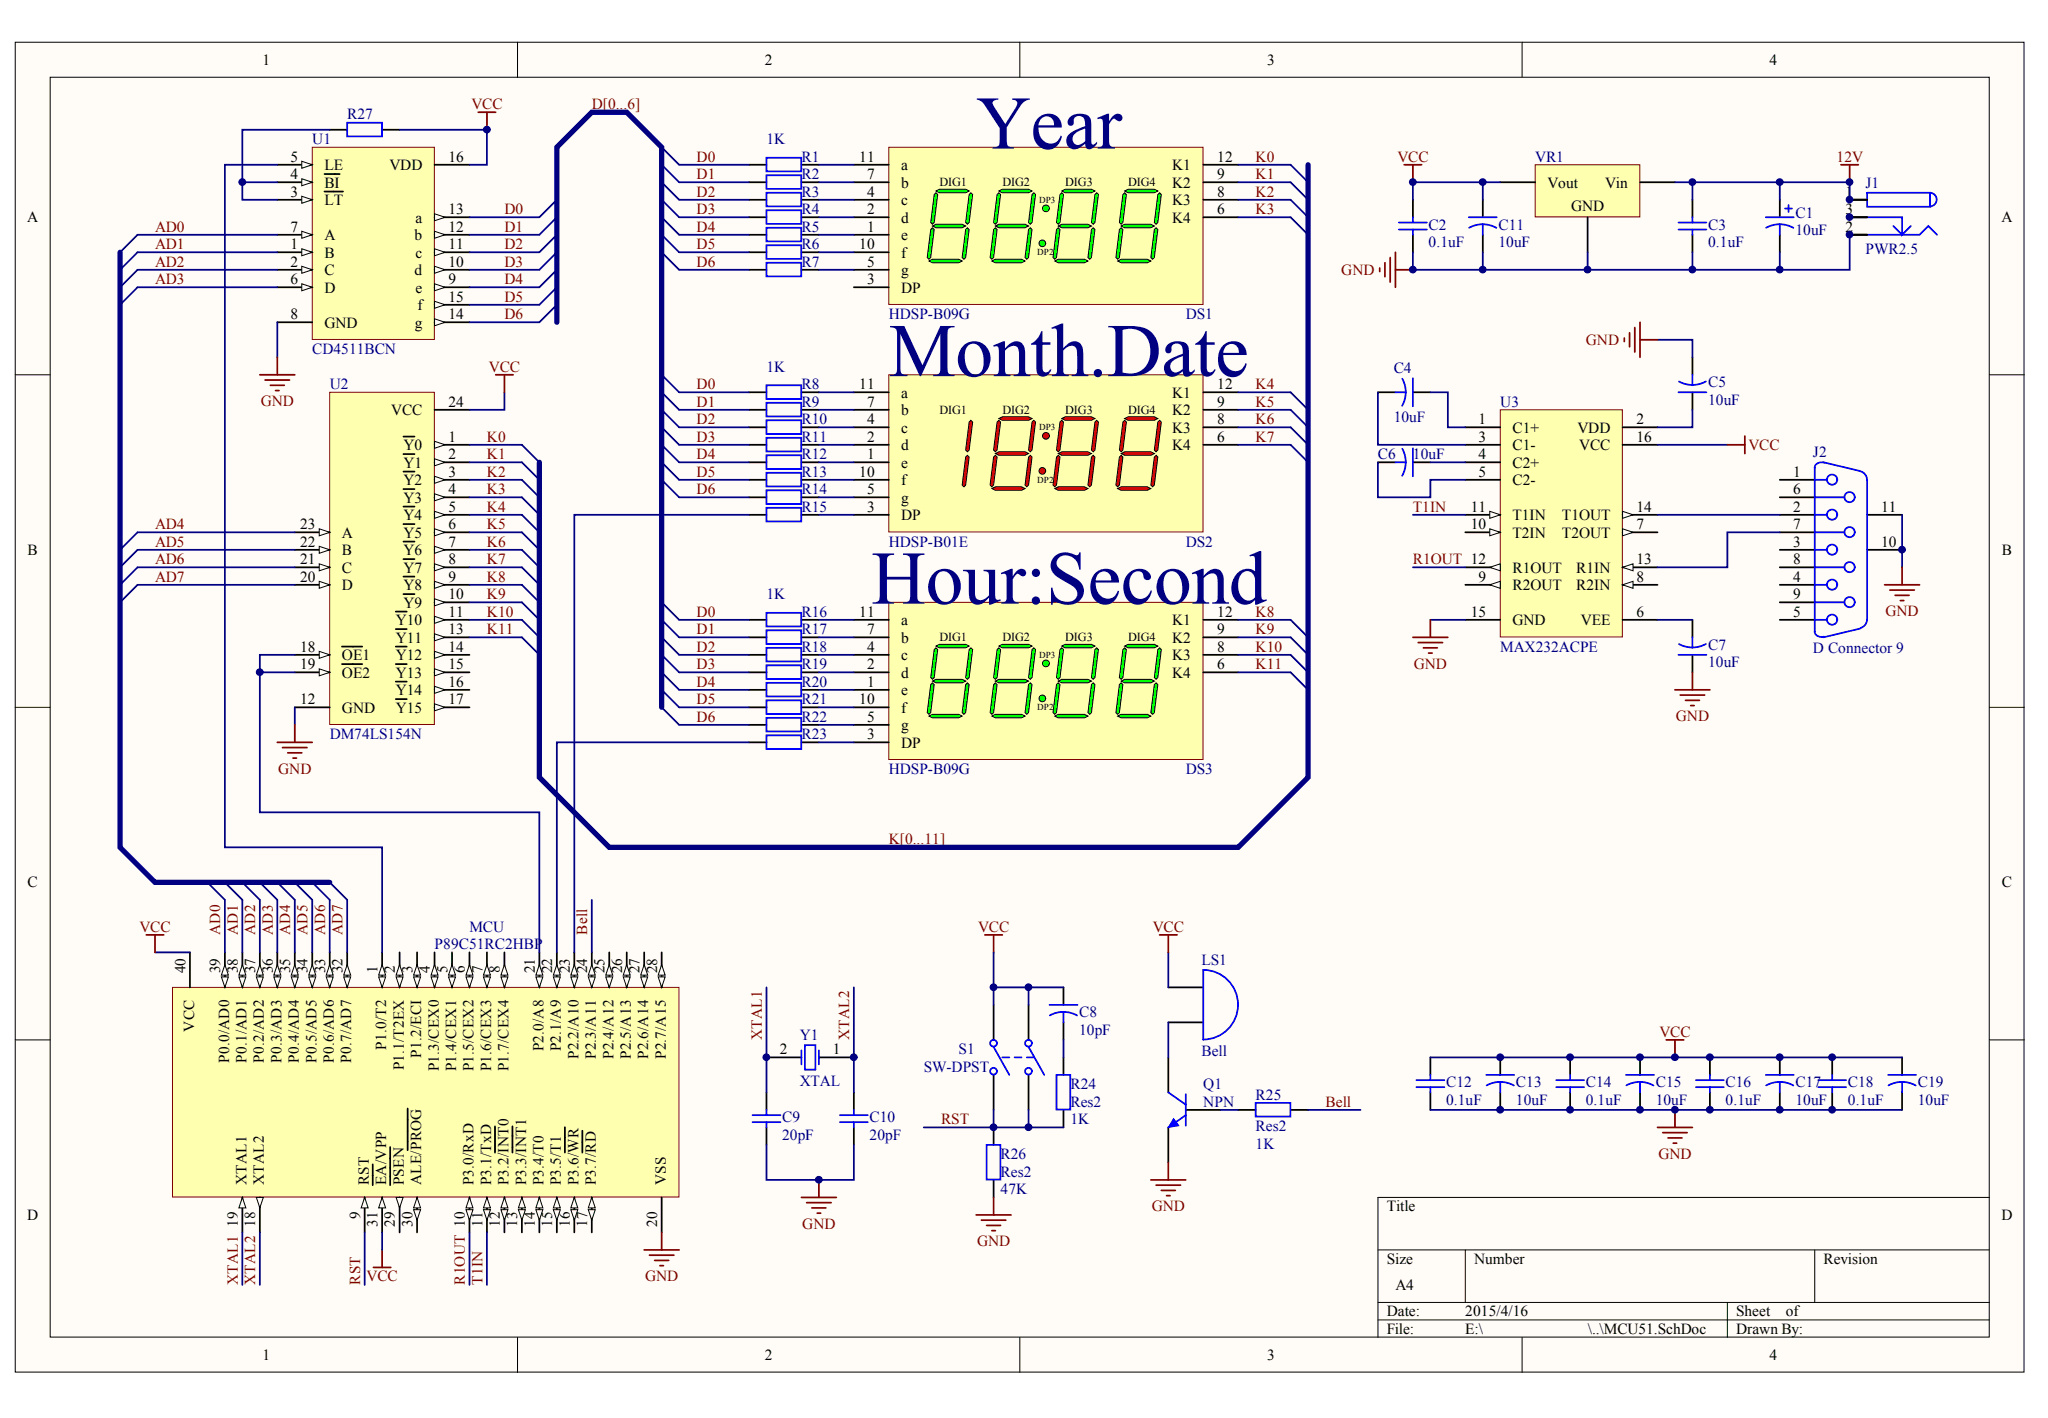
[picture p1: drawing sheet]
<svg xmlns="http://www.w3.org/2000/svg" width="289mm" height="200mm" viewBox="0 0 289 200" stroke-linecap="round" stroke-linejoin="round" font-family="sans-serif">
<defs><g id="words">
<g font-size="10.7" fill="#000080">
<text x="137.7" y="21">Year</text>
<text x="125.4" y="53.1">Month.Date</text>
<text x="122.9" y="85.2">Hour:Second</text>
</g>
<g font-size="2.2">
<text x="37.1" y="9.2">1</text>
<text x="107.9" y="9.2">2</text>
<text x="178.8" y="9.2">3</text>
<text x="249.6" y="9.2">4</text>
<text x="41" y="22.8">5</text>
<text x="63.3" y="22.8">16</text>
<text x="121.2" y="22.8">11</text>
<text x="171.7" y="22.8">12</text>
<text x="41" y="25.3">4</text>
<text x="41" y="27.7">3</text>
<text x="45.8" y="24">LE</text>
<text x="45.8" y="26.5">BI</text>
<text x="45.8" y="29">LT</text>
<text x="54.9" y="24">VDD</text>
<text x="122.3" y="27.7">4</text>
<text x="122.3" y="25.3">7</text>
<text x="127.1" y="29">c</text>
<text x="127.1" y="26.5">b</text>
<text x="127.1" y="24">a</text>
<text x="165.4" y="29">K3</text>
<text x="165.4" y="24">K1</text>
<text x="165.4" y="26.5">K2</text>
<text x="171.7" y="27.7">8</text>
<text x="171.7" y="25.3">9</text>
<text x="218.3" y="26.5">Vout</text>
<text x="221.6" y="29.7">GND</text>
<text x="226.4" y="26.5">Vin</text>
<text x="260.4" y="27.7">1</text>
<text x="3.9" y="31.3">A</text>
<text x="41" y="32.7">7</text>
<text x="41" y="35.1">1</text>
<text x="45.8" y="33.9">A</text>
<text x="58.5" y="33.9">b</text>
<text x="58.6" y="31.4">a</text>
<text x="63.3" y="30.2">13</text>
<text x="63.3" y="32.7">12</text>
<text x="63.3" y="35.1">11</text>
<text x="121.2" y="35.1">10</text>
<text x="122.3" y="32.7">1</text>
<text x="122.3" y="30.2">2</text>
<text x="127.1" y="33.9">e</text>
<text x="127.1" y="31.4">d</text>
<text x="165.4" y="31.4">K4</text>
<text x="171.7" y="30.2">6</text>
<text x="260.4" y="32.7">2</text>
<text x="260.4" y="30.2">3</text>
<text x="282.4" y="31.3">A</text>
<text x="41" y="37.6">2</text>
<text x="41" y="40.1">6</text>
<text x="45.8" y="36.4">B</text>
<text x="45.8" y="38.8">C</text>
<text x="45.8" y="41.3">D</text>
<text x="58.5" y="38.8">d</text>
<text x="58.6" y="36.4">c</text>
<text x="58.6" y="41.3">e</text>
<text x="63.3" y="37.6">10</text>
<text x="63.3" y="40.1">9</text>
<text x="122.3" y="40.1">3</text>
<text x="122.3" y="37.6">5</text>
<text x="127.1" y="36.4">f</text>
<text x="127.1" y="41.3">DP</text>
<text x="127.1" y="38.8">g</text>
<text x="41" y="45">8</text>
<text x="45.8" y="46.2">GND</text>
<text x="58.5" y="46.2">g</text>
<text x="58.9" y="43.8">f</text>
<text x="63.3" y="42.5">15</text>
<text x="63.3" y="45">14</text>
<text x="55.2" y="58.6">VCC</text>
<text x="63.3" y="57.3">24</text>
<text x="121.2" y="54.9">11</text>
<text x="122.3" y="59.8">4</text>
<text x="122.3" y="57.3">7</text>
<text x="127.1" y="58.6">b</text>
<text x="127.1" y="56.1">a</text>
<text x="165.4" y="56.1">K1</text>
<text x="165.4" y="58.6">K2</text>
<text x="171.7" y="59.8">8</text>
<text x="171.7" y="54.9">12</text>
<text x="171.7" y="57.3">9</text>
<text x="208.6" y="59.8">1</text>
<text x="230.9" y="59.8">2</text>
<text x="56.9" y="63.5">Y0</text>
<text x="56.9" y="66">Y1</text>
<text x="63.3" y="62.3">1</text>
<text x="63.3" y="64.8">2</text>
<text x="122.3" y="64.8">1</text>
<text x="122.3" y="62.3">2</text>
<text x="127.1" y="66">e</text>
<text x="127.1" y="61.1">c</text>
<text x="127.1" y="63.5">d</text>
<text x="165.4" y="63.5">K4</text>
<text x="165.4" y="61.1">K3</text>
<text x="171.7" y="62.3">6</text>
<text x="208.6" y="62.3">3</text>
<text x="208.6" y="64.8">4</text>
<text x="213.4" y="61.1">C1+</text>
<text x="213.4" y="63.5">C1-</text>
<text x="213.4" y="66">C2+</text>
<text x="222.5" y="61.1">VDD</text>
<text x="222.8" y="63.5">VCC</text>
<text x="230.9" y="62.3">16</text>
<text x="56.9" y="68.5">Y2</text>
<text x="56.9" y="70.9">Y3</text>
<text x="63.3" y="67.2">3</text>
<text x="63.3" y="69.7">4</text>
<text x="121.2" y="67.2">10</text>
<text x="122.3" y="69.7">5</text>
<text x="127.1" y="68.5">f</text>
<text x="127.1" y="70.9">g</text>
<text x="208.6" y="67.2">5</text>
<text x="213.4" y="68.5">C2-</text>
<text x="253" y="67.2">1</text>
<text x="253" y="69.7">6</text>
<text x="42.4" y="77.1">22</text>
<text x="42.4" y="74.6">23</text>
<text x="48.2" y="75.9">A</text>
<text x="56.9" y="73.4">Y4</text>
<text x="56.9" y="75.9">Y5</text>
<text x="63.3" y="72.2">5</text>
<text x="63.3" y="74.6">6</text>
<text x="63.3" y="77.1">7</text>
<text x="122.3" y="72.2">3</text>
<text x="127.1" y="73.4">DP</text>
<text x="207.5" y="74.6">10</text>
<text x="207.5" y="72.2">11</text>
<text x="213.4" y="75.9">T2IN</text>
<text x="213.4" y="73.4">T1IN</text>
<text x="220.4" y="75.9">T2OUT</text>
<text x="220.4" y="73.4">T1OUT</text>
<text x="230.9" y="74.6">7</text>
<text x="230.9" y="72.2">14</text>
<text x="253" y="72.2">2</text>
<text x="253" y="77.1">3</text>
<text x="253" y="74.6">7</text>
<text x="265.4" y="72.2">11</text>
<text x="265.4" y="77.1">10</text>
<text x="3.9" y="78.3">B</text>
<text x="42.4" y="82">20</text>
<text x="42.4" y="79.6">21</text>
<text x="48.2" y="83.3">D</text>
<text x="48.2" y="80.8">C</text>
<text x="48.2" y="78.3">B</text>
<text x="56.9" y="78.3">Y6</text>
<text x="56.9" y="80.8">Y7</text>
<text x="56.9" y="83.3">Y8</text>
<text x="63.3" y="79.6">8</text>
<text x="63.3" y="82">9</text>
<text x="208.6" y="82">9</text>
<text x="213.4" y="83.3">R2OUT</text>
<text x="213.4" y="80.8">R1OUT</text>
<text x="222.4" y="83.3">R2IN</text>
<text x="222.4" y="80.8">R1IN</text>
<text x="230.9" y="82">8</text>
<text x="230.9" y="79.6">13</text>
<text x="253" y="82">4</text>
<text x="253" y="79.6">8</text>
<text x="282.4" y="78.3">B</text>
<text x="55.8" y="88.2">Y10</text>
<text x="56.9" y="85.7">Y9</text>
<text x="63.3" y="84.5">10</text>
<text x="63.3" y="87">11</text>
<text x="63.3" y="89.4">13</text>
<text x="121.2" y="87">11</text>
<text x="122.3" y="89.4">7</text>
<text x="127.1" y="88.2">a</text>
<text x="165.4" y="88.2">K1</text>
<text x="171.7" y="87">12</text>
<text x="171.7" y="89.4">9</text>
<text x="207.5" y="87">15</text>
<text x="213.4" y="88.2">GND</text>
<text x="223" y="88.2">VEE</text>
<text x="230.9" y="87">6</text>
<text x="253" y="87">5</text>
<text x="253" y="84.5">9</text>
<text x="42.4" y="91.9">18</text>
<text x="42.4" y="94.4">19</text>
<text x="48.2" y="93.1">OE1</text>
<text x="48.2" y="95.6">OE2</text>
<text x="55.8" y="90.7">Y11</text>
<text x="55.8" y="93.1">Y12</text>
<text x="55.8" y="95.6">Y13</text>
<text x="63.3" y="91.9">14</text>
<text x="63.3" y="94.4">15</text>
<text x="122.3" y="91.9">4</text>
<text x="122.3" y="94.4">2</text>
<text x="127.1" y="93.1">c</text>
<text x="127.1" y="90.7">b</text>
<text x="127.1" y="95.6">d</text>
<text x="165.4" y="95.6">K4</text>
<text x="165.4" y="93.1">K3</text>
<text x="165.4" y="90.7">K2</text>
<text x="171.7" y="94.4">6</text>
<text x="171.7" y="91.9">8</text>
<text x="42.4" y="99.3">12</text>
<text x="48.2" y="100.6">GND</text>
<text x="55.8" y="98.1">Y14</text>
<text x="55.8" y="100.6">Y15</text>
<text x="63.3" y="96.9">16</text>
<text x="63.3" y="99.3">17</text>
<text x="121.2" y="99.3">10</text>
<text x="122.3" y="96.9">1</text>
<text x="122.3" y="101.8">5</text>
<text x="127.1" y="100.6">f</text>
<text x="127.1" y="98.1">e</text>
<text x="122.3" y="104.3">3</text>
<text x="127.1" y="105.5">DP</text>
<text x="127.1" y="103">g</text>
<text x="3.9" y="125.2">C</text>
<text x="282.4" y="125.2">C</text>
<text x="110" y="148.7">2</text>
<text x="117.5" y="148.7">1</text>
<text x="3.9" y="172.1">D</text>
<text x="195.6" y="170.8">Title</text>
<text x="282.4" y="172.1">D</text>
<text x="195.6" y="178.3">Size</text>
<text x="208" y="178.3">Number</text>
<text x="257.2" y="178.3">Revision</text>
<text x="195.6" y="185.7">Date:</text>
<text x="196.9" y="182">A4</text>
<text x="206.7" y="185.7">2015/4/16</text>
<text x="244.9" y="185.7">Sheet</text>
<text x="251.9" y="185.7">of</text>
<text x="37.1" y="191.9">1</text>
<text x="107.9" y="191.9">2</text>
<text x="178.8" y="191.9">3</text>
<text x="195.6" y="188.1">File:</text>
<text x="206.7" y="188.1">E:\</text>
<text x="224" y="188.1">\..\MCU51.SchDoc</text>
<text x="244.9" y="188.1">Drawn By:</text>
<text x="249.6" y="191.9">4</text>
</g>
<g font-size="2.2" fill="#000080">
<text x="49" y="16.9">R27</text>
<text x="44.1" y="20.3">U1</text>
<text x="108.1" y="20.3">1K</text>
<text x="113.1" y="22.8">R1</text>
<text x="216.6" y="22.8">VR1</text>
<text x="113.1" y="25.3">R2</text>
<text x="113.1" y="27.7">R3</text>
<text x="263.2" y="26.5">J1</text>
<text x="113.1" y="30.2">R4</text>
<text x="113.1" y="32.7">R5</text>
<text x="113.1" y="35.1">R6</text>
<text x="201.5" y="34.9">0.1uF</text>
<text x="201.5" y="32.4">C2</text>
<text x="211.4" y="34.9">10uF</text>
<text x="211.4" y="32.4">C11</text>
<text x="241" y="34.9">0.1uF</text>
<text x="241" y="32.4">C3</text>
<text x="253.3" y="33.2">10uF</text>
<text x="253.3" y="30.7">C1</text>
<text x="263.2" y="35.9">PWR2.5</text>
<text x="113.1" y="37.6">R7</text>
<text x="125.4" y="45">HDSP-B09G</text>
<text x="167.3" y="45">DS1</text>
<text x="44.1" y="49.9">CD4511BCN</text>
<text x="108.1" y="52.4">1K</text>
<text x="196.6" y="52.7">C4</text>
<text x="46.5" y="54.9">U2</text>
<text x="113.1" y="54.9">R8</text>
<text x="113.1" y="57.3">R9</text>
<text x="113.1" y="59.8">R10</text>
<text x="196.6" y="59.6">10uF</text>
<text x="211.7" y="57.3">U3</text>
<text x="241" y="57.1">10uF</text>
<text x="241" y="54.6">C5</text>
<text x="113.1" y="62.3">R11</text>
<text x="113.1" y="64.8">R12</text>
<text x="194.4" y="64.8">C6</text>
<text x="199.3" y="64.8">10uF</text>
<text x="255.8" y="64.5">J2</text>
<text x="113.1" y="67.2">R13</text>
<text x="113.1" y="69.7">R14</text>
<text x="113.1" y="72.2">R15</text>
<text x="125.4" y="77.1">HDSP-B01E</text>
<text x="167.3" y="77.1">DS2</text>
<text x="108.1" y="84.5">1K</text>
<text x="113.1" y="87">R16</text>
<text x="113.1" y="89.4">R17</text>
<text x="113.1" y="91.9">R18</text>
<text x="113.1" y="94.4">R19</text>
<text x="211.7" y="91.9">MAX232ACPE</text>
<text x="241" y="94.1">10uF</text>
<text x="241" y="91.7">C7</text>
<text x="255.8" y="92.2">D Connector 9</text>
<text x="113.1" y="96.9">R20</text>
<text x="113.1" y="99.3">R21</text>
<text x="113.1" y="101.8">R22</text>
<text x="46.5" y="104.3">DM74LS154N</text>
<text x="113.1" y="104.3">R23</text>
<text x="125.4" y="109.2">HDSP-B09G</text>
<text x="167.3" y="109.2">DS3</text>
<text x="66.2" y="131.4">MCU</text>
<text x="61.3" y="133.9">P89C51RC2HBP</text>
<text x="169.5" y="136.1">LS1</text>
<text x="152.3" y="143.5">C8</text>
<text x="112.8" y="146.7">Y1</text>
<text x="135.2" y="148.7">S1</text>
<text x="152.3" y="146">10pF</text>
<text x="169.5" y="148.9">Bell</text>
<text x="112.8" y="153.1">XTAL</text>
<text x="130.3" y="151.2">SW-DPST</text>
<text x="151" y="153.6">R24</text>
<text x="169.8" y="153.6">Q1</text>
<text x="177.1" y="155.1">R25</text>
<text x="204" y="155.9">0.1uF</text>
<text x="204" y="153.4">C12</text>
<text x="213.9" y="155.9">10uF</text>
<text x="213.9" y="153.4">C13</text>
<text x="223.7" y="155.9">0.1uF</text>
<text x="223.7" y="153.4">C14</text>
<text x="233.6" y="155.9">10uF</text>
<text x="233.6" y="153.4">C15</text>
<text x="243.4" y="155.9">0.1uF</text>
<text x="243.4" y="153.4">C16</text>
<text x="253.3" y="155.9">10uF</text>
<text x="253.3" y="153.4">C17</text>
<text x="260.7" y="155.9">0.1uF</text>
<text x="260.7" y="153.4">C18</text>
<text x="270.6" y="155.9">10uF</text>
<text x="270.6" y="153.4">C19</text>
<text x="110.4" y="160.8">20pF</text>
<text x="110.4" y="158.3">C9</text>
<text x="122.7" y="160.8">20pF</text>
<text x="122.7" y="158.3">C10</text>
<text x="151" y="158.6">1K</text>
<text x="151" y="156.1">Res2</text>
<text x="169.8" y="156.1">NPN</text>
<text x="177.1" y="159.6">Res2</text>
<text x="141.2" y="163.5">R26</text>
<text x="141.2" y="166">Res2</text>
<text x="177.1" y="162">1K</text>
<text x="141.2" y="168.5">47K</text>
</g>
<g font-size="2.2" fill="#800000">
<text x="66.5" y="15.4">VCC</text>
<text x="83.5" y="15.4">D[0...6]</text>
<text x="98.3" y="22.8">D0</text>
<text x="177.1" y="22.8">K0</text>
<text x="197.1" y="22.8">VCC</text>
<text x="259.1" y="22.8">12V</text>
<text x="98.3" y="25.3">D1</text>
<text x="98.3" y="27.7">D2</text>
<text x="177.1" y="25.3">K1</text>
<text x="177.1" y="27.7">K2</text>
<text x="21.9" y="32.7">AD0</text>
<text x="21.9" y="35.1">AD1</text>
<text x="71.2" y="30.2">D0</text>
<text x="71.2" y="32.7">D1</text>
<text x="71.2" y="35.1">D2</text>
<text x="98.3" y="30.2">D3</text>
<text x="98.3" y="32.7">D4</text>
<text x="98.3" y="35.1">D5</text>
<text x="177.1" y="30.2">K3</text>
<text x="21.9" y="37.6">AD2</text>
<text x="21.9" y="40.1">AD3</text>
<text x="71.2" y="37.6">D3</text>
<text x="71.2" y="40.1">D4</text>
<text x="98.3" y="37.6">D6</text>
<text x="189.2" y="38.8">GND</text>
<text x="71.2" y="42.5">D5</text>
<text x="71.2" y="45">D6</text>
<text x="69" y="52.4">VCC</text>
<text x="223.7" y="48.7">GND</text>
<text x="36.8" y="57.3">GND</text>
<text x="98.3" y="54.9">D0</text>
<text x="98.3" y="57.3">D1</text>
<text x="98.3" y="59.8">D2</text>
<text x="177.1" y="54.9">K4</text>
<text x="177.1" y="57.3">K5</text>
<text x="177.1" y="59.8">K6</text>
<text x="68.7" y="62.3">K0</text>
<text x="68.7" y="64.8">K1</text>
<text x="98.3" y="62.3">D3</text>
<text x="98.3" y="64.8">D4</text>
<text x="177.1" y="62.3">K7</text>
<text x="246.6" y="63.5">VCC</text>
<text x="68.7" y="67.2">K2</text>
<text x="68.7" y="69.7">K3</text>
<text x="98.3" y="67.2">D5</text>
<text x="98.3" y="69.7">D6</text>
<text x="21.9" y="74.6">AD4</text>
<text x="21.9" y="77.1">AD5</text>
<text x="68.7" y="72.2">K4</text>
<text x="68.7" y="74.6">K5</text>
<text x="68.7" y="77.1">K6</text>
<text x="199.3" y="72.2">T1IN</text>
<text x="21.9" y="79.6">AD6</text>
<text x="21.9" y="82">AD7</text>
<text x="68.7" y="79.6">K7</text>
<text x="68.7" y="82">K8</text>
<text x="199.3" y="79.6">R1OUT 12</text>
<text x="68.7" y="84.5">K9</text>
<text x="68.7" y="87">K10</text>
<text x="68.7" y="89.4">K11</text>
<text x="98.3" y="87">D0</text>
<text x="98.3" y="89.4">D1</text>
<text x="177.1" y="87">K8</text>
<text x="177.1" y="89.4">K9</text>
<text x="266" y="86.9">GND</text>
<text x="98.3" y="91.9">D2</text>
<text x="98.3" y="94.4">D3</text>
<text x="177.1" y="91.9">K10</text>
<text x="177.1" y="94.4">K11</text>
<text x="199.5" y="94.3">GND</text>
<text x="98.3" y="96.9">D4</text>
<text x="98.3" y="99.3">D5</text>
<text x="98.3" y="101.8">D6</text>
<text x="236.4" y="101.7">GND</text>
<text x="39.2" y="109.1">GND</text>
<text x="125.4" y="119.1">K[0...11]</text>
<text x="19.7" y="131.4">VCC</text>
<text x="138" y="131.4">VCC</text>
<text x="162.6" y="131.4">VCC</text>
<text x="234.1" y="146.2">VCC</text>
<text x="132.8" y="158.6">RST</text>
<text x="187" y="156.1">Bell</text>
<text x="234" y="163.4">GND</text>
<text x="113.2" y="173.3">GND</text>
<text x="162.5" y="170.8">GND</text>
<text x="137.8" y="175.8">GND</text>
<text x="51.7" y="180.7">VCC</text>
<text x="91" y="180.7">GND</text>
</g>
<g font-size="2.1" fill="#800000">
<text x="31.1" y="131.9" transform="rotate(-90 31.1 131.9)">AD0</text>
<text x="33.5" y="131.9" transform="rotate(-90 33.5 131.9)">AD1</text>
<text x="36" y="131.9" transform="rotate(-90 36 131.9)">AD2</text>
<text x="38.5" y="131.9" transform="rotate(-90 38.5 131.9)">AD3</text>
<text x="40.9" y="131.9" transform="rotate(-90 40.9 131.9)">AD4</text>
<text x="43.4" y="131.9" transform="rotate(-90 43.4 131.9)">AD5</text>
<text x="45.9" y="131.9" transform="rotate(-90 45.9 131.9)">AD6</text>
<text x="48.3" y="131.9" transform="rotate(-90 48.3 131.9)">AD7</text>
<text x="82.8" y="131.9" transform="rotate(-90 82.8 131.9)">Bell</text>
<text x="107.5" y="146.7" transform="rotate(-90 107.5 146.7)">XTAL1</text>
<text x="119.8" y="146.7" transform="rotate(-90 119.8 146.7)">XTAL2</text>
<text x="33.5" y="181.3" transform="rotate(-90 33.5 181.3)">XTAL1</text>
<text x="36" y="181.3" transform="rotate(-90 36 181.3)">XTAL2</text>
<text x="50.8" y="181.3" transform="rotate(-90 50.8 181.3)">RST</text>
<text x="65.6" y="181.3" transform="rotate(-90 65.6 181.3)">R1OUT 10</text>
<text x="68" y="181.3" transform="rotate(-90 68 181.3)">T1IN</text>
</g>
<g font-size="2.1">
<text x="26.1" y="137.3" transform="rotate(-90 26.1 137.3)">40</text>
<text x="31.1" y="137.3" transform="rotate(-90 31.1 137.3)">39</text>
<text x="33.5" y="137.3" transform="rotate(-90 33.5 137.3)">38</text>
<text x="36" y="137.3" transform="rotate(-90 36 137.3)">37</text>
<text x="38.5" y="137.3" transform="rotate(-90 38.5 137.3)">36</text>
<text x="40.9" y="137.3" transform="rotate(-90 40.9 137.3)">35</text>
<text x="43.4" y="137.3" transform="rotate(-90 43.4 137.3)">34</text>
<text x="45.9" y="137.3" transform="rotate(-90 45.9 137.3)">33</text>
<text x="48.3" y="137.3" transform="rotate(-90 48.3 137.3)">32</text>
<text x="53.3" y="137.3" transform="rotate(-90 53.3 137.3)">1</text>
<text x="55.7" y="137.3" transform="rotate(-90 55.7 137.3)">2</text>
<text x="58.2" y="137.3" transform="rotate(-90 58.2 137.3)">3</text>
<text x="60.7" y="137.3" transform="rotate(-90 60.7 137.3)">4</text>
<text x="63.1" y="137.3" transform="rotate(-90 63.1 137.3)">5</text>
<text x="65.6" y="137.3" transform="rotate(-90 65.6 137.3)">6</text>
<text x="68" y="137.3" transform="rotate(-90 68 137.3)">7</text>
<text x="70.5" y="137.3" transform="rotate(-90 70.5 137.3)">8</text>
<text x="75.4" y="137.3" transform="rotate(-90 75.4 137.3)">21</text>
<text x="77.9" y="137.3" transform="rotate(-90 77.9 137.3)">22</text>
<text x="80.4" y="137.3" transform="rotate(-90 80.4 137.3)">23</text>
<text x="82.8" y="137.3" transform="rotate(-90 82.8 137.3)">24</text>
<text x="85.3" y="137.3" transform="rotate(-90 85.3 137.3)">25</text>
<text x="87.8" y="137.3" transform="rotate(-90 87.8 137.3)">26</text>
<text x="90.2" y="137.3" transform="rotate(-90 90.2 137.3)">27</text>
<text x="92.7" y="137.3" transform="rotate(-90 92.7 137.3)">28</text>
<text x="27.4" y="145.6" transform="rotate(-90 27.4 145.6)">VCC</text>
<text x="32.3" y="149.9" transform="rotate(-90 32.3 149.9)">P0.0/AD0</text>
<text x="34.8" y="149.9" transform="rotate(-90 34.8 149.9)">P0.1/AD1</text>
<text x="37.2" y="149.9" transform="rotate(-90 37.2 149.9)">P0.2/AD2</text>
<text x="39.7" y="149.9" transform="rotate(-90 39.7 149.9)">P0.3/AD3</text>
<text x="42.2" y="149.9" transform="rotate(-90 42.2 149.9)">P0.4/AD4</text>
<text x="44.6" y="149.9" transform="rotate(-90 44.6 149.9)">P0.5/AD5</text>
<text x="47.1" y="149.9" transform="rotate(-90 47.1 149.9)">P0.6/AD6</text>
<text x="49.6" y="149.9" transform="rotate(-90 49.6 149.9)">P0.7/AD7</text>
<text x="54.5" y="148" transform="rotate(-90 54.5 148)">P1.0/T2</text>
<text x="59.4" y="149.2" transform="rotate(-90 59.4 149.2)">P1.2/ECI</text>
<text x="76.7" y="148.3" transform="rotate(-90 76.7 148.3)">P2.0/A8</text>
<text x="79.1" y="148.3" transform="rotate(-90 79.1 148.3)">P2.1/A9</text>
<text x="81.6" y="149.4" transform="rotate(-90 81.6 149.4)">P2.2/A10</text>
<text x="84.1" y="149.4" transform="rotate(-90 84.1 149.4)">P2.3/A11</text>
<text x="86.5" y="149.4" transform="rotate(-90 86.5 149.4)">P2.4/A12</text>
<text x="89" y="149.4" transform="rotate(-90 89 149.4)">P2.5/A13</text>
<text x="91.5" y="149.4" transform="rotate(-90 91.5 149.4)">P2.6/A14</text>
<text x="93.9" y="149.4" transform="rotate(-90 93.9 149.4)">P2.7/A15</text>
<text x="57" y="151" transform="rotate(-90 57 151)">P1.1/T2EX</text>
<text x="61.9" y="151.1" transform="rotate(-90 61.9 151.1)">P1.3/CEX0</text>
<text x="64.4" y="151.1" transform="rotate(-90 64.4 151.1)">P1.4/CEX1</text>
<text x="66.8" y="151.1" transform="rotate(-90 66.8 151.1)">P1.5/CEX2</text>
<text x="69.3" y="151.1" transform="rotate(-90 69.3 151.1)">P1.6/CEX3</text>
<text x="71.7" y="151.1" transform="rotate(-90 71.7 151.1)">P1.7/CEX4</text>
<text x="34.8" y="167.2" transform="rotate(-90 34.8 167.2)">XTAL1</text>
<text x="37.2" y="167.2" transform="rotate(-90 37.2 167.2)">XTAL2</text>
<text x="52" y="167.2" transform="rotate(-90 52 167.2)">RST</text>
<text x="54.5" y="167.2" transform="rotate(-90 54.5 167.2)">EA/VPP</text>
<text x="57" y="167.2" transform="rotate(-90 57 167.2)">PSEN</text>
<text x="59.4" y="167.2" transform="rotate(-90 59.4 167.2)">ALE/PROG</text>
<text x="66.8" y="167.2" transform="rotate(-90 66.8 167.2)">P3.0/RxD</text>
<text x="69.3" y="167.2" transform="rotate(-90 69.3 167.2)">P3.1/TxD</text>
<text x="71.7" y="167.2" transform="rotate(-90 71.7 167.2)">P3.2/INT0</text>
<text x="74.2" y="167.2" transform="rotate(-90 74.2 167.2)">P3.3/INT1</text>
<text x="76.7" y="167.2" transform="rotate(-90 76.7 167.2)">P3.4/T0</text>
<text x="79.1" y="167.2" transform="rotate(-90 79.1 167.2)">P3.5/T1</text>
<text x="81.6" y="167.2" transform="rotate(-90 81.6 167.2)">P3.6/WR</text>
<text x="84.1" y="167.2" transform="rotate(-90 84.1 167.2)">P3.7/RD</text>
<text x="93.9" y="167.2" transform="rotate(-90 93.9 167.2)">VSS</text>
<text x="33.5" y="173.1" transform="rotate(-90 33.5 173.1)">19</text>
<text x="36" y="173.1" transform="rotate(-90 36 173.1)">18</text>
<text x="50.8" y="172" transform="rotate(-90 50.8 172)">9</text>
<text x="53.3" y="173.1" transform="rotate(-90 53.3 173.1)">31</text>
<text x="55.7" y="173.1" transform="rotate(-90 55.7 173.1)">29</text>
<text x="58.2" y="173.1" transform="rotate(-90 58.2 173.1)">30</text>
<text x="68" y="173.1" transform="rotate(-90 68 173.1)">11</text>
<text x="70.5" y="173.1" transform="rotate(-90 70.5 173.1)">12</text>
<text x="73" y="173.1" transform="rotate(-90 73 173.1)">13</text>
<text x="75.4" y="173.1" transform="rotate(-90 75.4 173.1)">14</text>
<text x="77.9" y="173.1" transform="rotate(-90 77.9 173.1)">15</text>
<text x="80.4" y="173.1" transform="rotate(-90 80.4 173.1)">16</text>
<text x="82.8" y="173.1" transform="rotate(-90 82.8 173.1)">17</text>
<text x="92.7" y="173.1" transform="rotate(-90 92.7 173.1)">20</text>
</g>
<g font-size="1.7">
<text x="132.5" y="26.3">DIG1</text>
<text x="141.4" y="26.3">DIG2</text>
<text x="150.3" y="26.3">DIG3</text>
<text x="159.2" y="26.3">DIG4</text>
<text x="132.5" y="58.4">DIG1</text>
<text x="141.4" y="58.4">DIG2</text>
<text x="150.3" y="58.4">DIG3</text>
<text x="159.2" y="58.4">DIG4</text>
<text x="132.5" y="90.5">DIG1</text>
<text x="141.4" y="90.5">DIG2</text>
<text x="150.3" y="90.5">DIG3</text>
<text x="159.2" y="90.5">DIG4</text>
</g>
<g font-size="1.3">
<text x="146.6" y="28.6">DP3</text>
<text x="146.3" y="36">DP2</text>
<text x="146.6" y="60.7">DP3</text>
<text x="146.3" y="68.1">DP2</text>
<text x="146.6" y="92.8">DP3</text>
<text x="146.3" y="100.2">DP2</text>
</g>
</g></defs>
<g fill="#fffcf8" stroke="#000" stroke-width=".14">
<path d="M2.2 6h283.3v187.5h-283.3z"/>
<path d="M7.1 10.9h273.5v177.7h-273.5z"/>
</g>
<g fill="none" stroke="#000" stroke-width=".14">
<path d="M73 6v4.9M143.9 6v4.9M214.7 6v4.9M2.2 52.9h4.9M280.7 52.9h4.9M2.2 99.8h4.9M280.7 99.8h4.9M2.2 146.7h4.9M280.7 146.7h4.9M194.4 176.3h86.3M206.7 176.3v7.4M256 176.3v7.4"/>
<path d="M280.7 168.9h-86.3v19.8M73 188.7v4.9M143.9 188.7v4.9M194.4 183.7h86.3M194.4 186.2h86.3M214.7 188.7v4.9M243.7 183.7v5"/>
</g>
<path d="M125.4 85h44.3v22.1h-44.3z" fill="#ffffb0" stroke="#800000" stroke-width=".14"/>
<path d="M120.5 99.8h4.9M120.5 92.4h4.9M120.5 97.3h4.9M120.5 89.9h4.9M169.8 94.8h4.9M169.8 92.4h4.9M169.8 87.4h4.9M120.5 104.7h4.9" fill="none" stroke="#000" stroke-width=".25"/>
<g fill="#0f0" stroke="#000" stroke-width=".14">
<path d="M131.1 101l.4-.2h3.7l.5 .2-.5 .3h-3.7z" fill-rule="evenodd"/>
<path d="M131.5 96.1l.5-.3h3.7l.5 .3-.5 .2h-3.7z" fill-rule="evenodd"/>
<path d="M132 91.1l.5-.2h3.7l.5 .2-.5 .3h-3.7z" fill-rule="evenodd"/>
<path d="M137 91.4l.2 .2-.5 4-.2 .2-.3-.2 .5-4z" fill-rule="evenodd"/>
<path d="M132 91.4l.3 .2-.5 4-.3 .2-.2-.2 .5-4z" fill-rule="evenodd"/>
<path d="M131.5 96.3l.3 .3-.5 3.9-.2 .3-.3-.3 .5-3.9z" fill-rule="evenodd"/>
<path d="M136.5 96.3l.2 .3-.5 3.9-.2 .3-.3-.3 .5-3.9z" fill-rule="evenodd"/>
<path d="M139.9 101l.5-.2h3.7l.5 .2-.5 .3h-3.7z" fill-rule="evenodd"/>
<path d="M140.4 96.1l.5-.3h3.7l.5 .3-.5 .2h-3.7z" fill-rule="evenodd"/>
<path d="M140.9 91.1l.5-.2h3.7l.5 .2-.5 .3h-3.7z" fill-rule="evenodd"/>
<path d="M145.8 91.4l.3 .2-.5 4-.2 .2-.3-.2 .5-4z" fill-rule="evenodd"/>
<path d="M140.9 91.4l.3 .2-.5 4-.3 .2-.2-.2 .5-4z" fill-rule="evenodd"/>
<path d="M140.4 96.3l.3 .3-.5 3.9-.3 .3-.2-.3 .5-3.9z" fill-rule="evenodd"/>
<path d="M145.4 96.3l.2 .3-.5 3.9-.2 .3-.3-.3 .5-3.9z" fill-rule="evenodd"/>
</g>
<circle cx="147.1" cy="98.5" r=".47" fill="#0f0" stroke="#000" stroke-width=".14"/>
<path d="M120.5 87.4h4.9M120.5 94.8h4.9M169.8 89.9h4.9M120.5 102.2h4.9" fill="none" stroke="#000" stroke-width=".25"/>
<g fill="#0f0" stroke="#000" stroke-width=".14">
<path d="M148.8 101l.5-.2h3.7l.5 .2-.5 .3h-3.7z" fill-rule="evenodd"/>
<path d="M149.3 96.1l.5-.3h3.7l.5 .3-.5 .2h-3.7z" fill-rule="evenodd"/>
<path d="M149.8 91.1l.5-.2h3.7l.5 .2-.5 .3h-3.7z" fill-rule="evenodd"/>
<path d="M154.7 91.4l.3 .2-.5 4-.3 .2-.2-.2 .5-4z" fill-rule="evenodd"/>
<path d="M149.8 91.4l.2 .2-.5 4-.2 .2-.3-.2 .5-4z" fill-rule="evenodd"/>
<path d="M149.3 96.3l.2 .3-.5 3.9-.2 .3-.2-.3 .4-3.9z" fill-rule="evenodd"/>
<path d="M154.2 96.3l.3 .3-.5 3.9-.3 .3-.2-.3 .5-3.9z" fill-rule="evenodd"/>
<path d="M157.7 101l.5-.2h3.7l.5 .2-.5 .3h-3.7z" fill-rule="evenodd"/>
<path d="M158.2 96.1l.5-.3h3.7l.4 .3-.4 .2h-3.7z" fill-rule="evenodd"/>
<path d="M158.7 91.1l.5-.2h3.6l.5 .2-.5 .3h-3.6z" fill-rule="evenodd"/>
<path d="M163.6 91.4l.2 .2-.5 4-.2 .2-.3-.2 .5-4z" fill-rule="evenodd"/>
<path d="M158.7 91.4l.2 .2-.5 4-.2 .2-.3-.2 .5-4z" fill-rule="evenodd"/>
<path d="M158.2 96.3l.2 .3-.5 3.9-.2 .3-.3-.3 .5-3.9z" fill-rule="evenodd"/>
<path d="M163.1 96.3l.2 .3-.5 3.9-.2 .3-.2-.3 .4-3.9z" fill-rule="evenodd"/>
</g>
<circle cx="147.6" cy="93.6" r=".48" fill="#0f0" stroke="#000" stroke-width=".14"/>
<path d="M125.4 20.8h44.3v22.1h-44.3z" fill="#ffffb0" stroke="#800000" stroke-width=".14"/>
<path d="M120.5 35.6h4.9M120.5 28.2h4.9M120.5 33.1h4.9M120.5 25.7h4.9M169.8 30.6h4.9M169.8 28.2h4.9M169.8 23.2h4.9M120.5 40.5h4.9" fill="none" stroke="#000" stroke-width=".25"/>
<g fill="#0f0" stroke="#000" stroke-width=".14">
<path d="M131.1 36.8l.4-.2h3.7l.5 .2-.5 .3h-3.7z" fill-rule="evenodd"/>
<path d="M131.5 31.9l.5-.3h3.7l.5 .3-.5 .2h-3.7z" fill-rule="evenodd"/>
<path d="M132 26.9l.5-.2h3.7l.5 .2-.5 .3h-3.7z" fill-rule="evenodd"/>
<path d="M137 27.2l.2 .2-.5 4-.2 .2-.3-.2 .5-4z" fill-rule="evenodd"/>
<path d="M132 27.2l.3 .2-.5 4-.3 .2-.2-.2 .5-4z" fill-rule="evenodd"/>
<path d="M131.5 32.1l.3 .3-.5 3.9-.2 .3-.3-.3 .5-3.9z" fill-rule="evenodd"/>
<path d="M136.5 32.1l.2 .3-.5 3.9-.2 .3-.3-.3 .5-3.9z" fill-rule="evenodd"/>
<path d="M139.9 36.8l.5-.2h3.7l.5 .2-.5 .3h-3.7z" fill-rule="evenodd"/>
<path d="M140.4 31.9l.5-.3h3.7l.5 .3-.5 .2h-3.7z" fill-rule="evenodd"/>
<path d="M140.9 26.9l.5-.2h3.7l.5 .2-.5 .3h-3.7z" fill-rule="evenodd"/>
<path d="M145.8 27.2l.3 .2-.5 4-.2 .2-.3-.2 .5-4z" fill-rule="evenodd"/>
<path d="M140.9 27.2l.3 .2-.5 4-.3 .2-.2-.2 .5-4z" fill-rule="evenodd"/>
<path d="M140.4 32.1l.3 .3-.5 3.9-.3 .3-.2-.3 .5-3.9z" fill-rule="evenodd"/>
<path d="M145.4 32.1l.2 .3-.5 3.9-.2 .3-.3-.3 .5-3.9z" fill-rule="evenodd"/>
</g>
<circle cx="147.1" cy="34.3" r=".47" fill="#0f0" stroke="#000" stroke-width=".14"/>
<path d="M120.5 23.2h4.9M120.5 38.1h4.9M120.5 30.6h4.9M169.8 25.7h4.9" fill="none" stroke="#000" stroke-width=".25"/>
<g fill="#0f0" stroke="#000" stroke-width=".14">
<path d="M148.8 36.8l.5-.2h3.7l.5 .2-.5 .3h-3.7z" fill-rule="evenodd"/>
<path d="M149.3 31.9l.5-.3h3.7l.5 .3-.5 .2h-3.7z" fill-rule="evenodd"/>
<path d="M149.8 26.9l.5-.2h3.7l.5 .2-.5 .3h-3.7z" fill-rule="evenodd"/>
<path d="M154.7 27.2l.3 .2-.5 4-.3 .2-.2-.2 .5-4z" fill-rule="evenodd"/>
<path d="M149.8 27.2l.2 .2-.5 4-.2 .2-.3-.2 .5-4z" fill-rule="evenodd"/>
<path d="M149.3 32.1l.2 .3-.5 3.9-.2 .3-.2-.3 .4-3.9z" fill-rule="evenodd"/>
<path d="M154.2 32.1l.3 .3-.5 3.9-.3 .3-.2-.3 .5-3.9z" fill-rule="evenodd"/>
<path d="M157.7 36.8l.5-.2h3.7l.5 .2-.5 .3h-3.7z" fill-rule="evenodd"/>
<path d="M158.2 31.9l.5-.3h3.7l.4 .3-.4 .2h-3.7z" fill-rule="evenodd"/>
<path d="M158.7 26.9l.5-.2h3.6l.5 .2-.5 .3h-3.6z" fill-rule="evenodd"/>
<path d="M163.6 27.2l.2 .2-.5 4-.2 .2-.3-.2 .5-4z" fill-rule="evenodd"/>
<path d="M158.7 27.2l.2 .2-.5 4-.2 .2-.3-.2 .5-4z" fill-rule="evenodd"/>
<path d="M158.2 32.1l.2 .3-.5 3.9-.2 .3-.3-.3 .5-3.9z" fill-rule="evenodd"/>
<path d="M163.1 32.1l.2 .3-.5 3.9-.2 .3-.2-.3 .4-3.9z" fill-rule="evenodd"/>
</g>
<circle cx="147.6" cy="29.4" r=".48" fill="#0f0" stroke="#000" stroke-width=".14"/>
<path d="M125.4 52.9h44.3v22.1h-44.3z" fill="#ffffb0" stroke="#800000" stroke-width=".14"/>
<path d="M120.5 57.8h4.9M169.8 55.3h4.9M120.5 67.7h4.9M120.5 60.3h4.9M120.5 65.2h4.9M120.5 72.6h4.9M169.8 62.7h4.9M169.8 60.3h4.9" fill="none" stroke="#000" stroke-width=".25"/>
<g fill="#f00" stroke="#000" stroke-width=".14">
<path d="M137 59.3l.2 .2-.5 4-.2 .2-.3-.2 .5-4z" fill-rule="evenodd"/>
<path d="M136.5 64.2l.2 .3-.5 3.9-.2 .3-.3-.3 .5-3.9z" fill-rule="evenodd"/>
<path d="M139.9 68.9l.5-.2h3.7l.5 .2-.5 .3h-3.7z" fill-rule="evenodd"/>
<path d="M140.4 64l.5-.3h3.7l.5 .3-.5 .2h-3.7z" fill-rule="evenodd"/>
<path d="M140.9 59l.5-.2h3.7l.5 .2-.5 .3h-3.7z" fill-rule="evenodd"/>
<path d="M145.8 59.3l.3 .2-.5 4-.2 .2-.3-.2 .5-4z" fill-rule="evenodd"/>
<path d="M140.9 59.3l.3 .2-.5 4-.3 .2-.2-.2 .5-4z" fill-rule="evenodd"/>
<path d="M140.4 64.2l.3 .3-.5 3.9-.3 .3-.2-.3 .5-3.9z" fill-rule="evenodd"/>
<path d="M145.4 64.2l.2 .3-.5 3.9-.2 .3-.3-.3 .5-3.9z" fill-rule="evenodd"/>
</g>
<circle cx="147.1" cy="66.4" r=".47" fill="#f00" stroke="#000" stroke-width=".14"/>
<path d="M120.5 55.3h4.9M169.8 57.8h4.9M120.5 70.2h4.9M120.5 62.7h4.9" fill="none" stroke="#000" stroke-width=".25"/>
<g fill="#f00" stroke="#000" stroke-width=".14">
<path d="M148.8 68.9l.5-.2h3.7l.5 .2-.5 .3h-3.7z" fill-rule="evenodd"/>
<path d="M149.3 64l.5-.3h3.7l.5 .3-.5 .2h-3.7z" fill-rule="evenodd"/>
<path d="M149.8 59l.5-.2h3.7l.5 .2-.5 .3h-3.7z" fill-rule="evenodd"/>
<path d="M154.7 59.3l.3 .2-.5 4-.3 .2-.2-.2 .5-4z" fill-rule="evenodd"/>
<path d="M149.8 59.3l.2 .2-.5 4-.2 .2-.3-.2 .5-4z" fill-rule="evenodd"/>
<path d="M149.3 64.2l.2 .3-.5 3.9-.2 .3-.2-.3 .4-3.9z" fill-rule="evenodd"/>
<path d="M154.2 64.2l.3 .3-.5 3.9-.3 .3-.2-.3 .5-3.9z" fill-rule="evenodd"/>
<path d="M157.7 68.9l.5-.2h3.7l.5 .2-.5 .3h-3.7z" fill-rule="evenodd"/>
<path d="M158.2 64l.5-.3h3.7l.4 .3-.4 .2h-3.7z" fill-rule="evenodd"/>
<path d="M158.7 59l.5-.2h3.6l.5 .2-.5 .3h-3.6z" fill-rule="evenodd"/>
<path d="M163.6 59.3l.2 .2-.5 4-.2 .2-.3-.2 .5-4z" fill-rule="evenodd"/>
<path d="M158.7 59.3l.2 .2-.5 4-.2 .2-.3-.2 .5-4z" fill-rule="evenodd"/>
<path d="M158.2 64.2l.2 .3-.5 3.9-.2 .3-.3-.3 .5-3.9z" fill-rule="evenodd"/>
<path d="M163.1 64.2l.2 .3-.5 3.9-.2 .3-.2-.3 .4-3.9z" fill-rule="evenodd"/>
</g>
<circle cx="147.6" cy="61.5" r=".48" fill="#f00" stroke="#000" stroke-width=".14"/>
<g fill="none" stroke="#000" stroke-width=".25">
<path d="M105.7 23.2h2.4M105.7 25.7h2.4M105.7 28.2h2.4M105.7 30.6h2.4M105.7 33.1h2.4M105.7 35.6h2.4M105.7 38.1h2.4M113.1 23.2h2.4M113.1 25.7h2.4M113.1 28.2h2.4M113.1 30.6h2.4M113.1 33.1h2.4"/>
<path d="M113.1 35.6h2.4M113.1 38.1h2.4M105.7 55.3h2.4M105.7 57.8h2.4M113.1 55.3h2.4M113.1 57.8h2.4M105.7 60.3h2.4M105.7 62.7h2.4M105.7 65.2h2.4M105.7 67.7h2.4M105.7 70.2h2.4M105.7 72.6h2.4"/>
<path d="M113.1 60.3h2.4M113.1 62.7h2.4M113.1 65.2h2.4M113.1 67.7h2.4M113.1 70.2h2.4M113.1 72.6h2.4M105.7 87.4h2.4M105.7 89.9h2.4M105.7 92.4h2.4M105.7 94.8h2.4M105.7 97.3h2.4M105.7 99.8h2.4"/>
<path d="M113.1 87.4h2.4M113.1 89.9h2.4M113.1 92.4h2.4M113.1 94.8h2.4M113.1 97.3h2.4M113.1 99.8h2.4M105.7 102.2h2.4M105.7 104.7h2.4M113.1 102.2h2.4M113.1 104.7h2.4"/>
</g>
<g fill="none" stroke="#00f" stroke-width=".25">
<path d="M108.1 22.3h4.9v1.9h-4.9zM108.1 24.7h4.9v1.9h-4.9zM108.1 27.2h4.9v1.9h-4.9zM108.1 29.7h4.9v1.9h-4.9zM108.1 32.1h4.9v2h-4.9zM108.1 34.6h4.9v1.9h-4.9zM108.1 37.1h4.9v1.9h-4.9zM108.1 54.3h4.9v2h-4.9zM108.1 56.8h4.9v1.9h-4.9zM108.1 59.3h4.9v1.9h-4.9zM108.1 61.8h4.9v1.9h-4.9zM108.1 64.2h4.9v2h-4.9z"/>
<path d="M108.1 66.7h4.9v1.9h-4.9zM108.1 69.2h4.9v1.9h-4.9zM108.1 71.6h4.9v2h-4.9zM108.1 86.4h4.9v2h-4.9zM108.1 88.9h4.9v1.9h-4.9zM108.1 91.4h4.9v1.9h-4.9zM108.1 93.9h4.9v1.9h-4.9zM108.1 96.3h4.9v1.9h-4.9zM108.1 98.8h4.9v1.9h-4.9zM108.1 101.3h4.9v1.9h-4.9zM108.1 103.7h4.9v2h-4.9z"/>
</g>
<g fill="none" stroke="#000080" stroke-width=".25">
<path d="M93.3 20.8l2.5 2.4h9.9M93.3 23.2l2.5 2.5h9.9M93.3 25.7l2.5 2.5h9.9M93.3 28.2l2.5 2.4h9.9M93.3 30.6l2.5 2.5h9.9M93.3 33.1l2.5 2.5h9.9M93.3 35.6l2.5 2.5h9.9M115.5 23.2h5M115.5 25.7h5M115.5 28.2h5M115.5 30.6h5M115.5 33.1h5"/>
<path d="M115.5 35.6h5M115.5 38.1h5M93.3 52.9l2.5 2.4h9.9M93.3 55.3l2.5 2.5h9.9M93.3 57.8l2.5 2.5h9.9M115.5 55.3h5M115.5 57.8h5M93.3 60.3l2.5 2.4h9.9M93.3 62.7l2.5 2.5h9.9M93.3 65.2l2.5 2.5h9.9M93.3 67.7l2.5 2.5h9.9M115.5 60.3h5"/>
<path d="M115.5 62.7h5M115.5 65.2h5M115.5 67.7h5M115.5 70.2h5M115.5 72.6h5M93.3 85l2.5 2.4h9.9M93.3 87.4l2.5 2.5h9.9M93.3 89.9l2.5 2.5h9.9M93.3 92.4l2.5 2.4h9.9M93.3 94.8l2.5 2.5h9.9M93.3 97.3l2.5 2.5h9.9M93.3 99.8l2.5 2.4h9.9"/>
<path d="M115.5 87.4h5M115.5 89.9h5M115.5 92.4h5M115.5 94.8h5M115.5 97.3h5M115.5 99.8h5M115.5 102.2h5M115.5 104.7h5"/>
</g>
<path d="M44.1 20.8h17.2v27.1h-17.2z" fill="#ffffb0" stroke="#800000" stroke-width=".14"/>
<path d="M39.1 33.1h5" fill="none" stroke="#000" stroke-width=".25"/>
<path d="M42.6 32.6l1.5 .5-1.5 .5z" fill="#fffcf8" stroke="#000" stroke-width=".14"/>
<path d="M39.1 35.6h5" fill="none" stroke="#000" stroke-width=".25"/>
<path d="M42.6 35.1l1.5 .5-1.5 .5z" fill="#fffcf8" stroke="#000" stroke-width=".14"/>
<path d="M39.1 38.1h5" fill="none" stroke="#000" stroke-width=".25"/>
<path d="M42.6 37.6l1.5 .5-1.5 .4z" fill="#fffcf8" stroke="#000" stroke-width=".14"/>
<path d="M39.1 40.5h5" fill="none" stroke="#000" stroke-width=".25"/>
<path d="M42.6 40l1.5 .5-1.5 .5z" fill="#fffcf8" stroke="#000" stroke-width=".14"/>
<path d="M39.1 23.2h5" fill="none" stroke="#000" stroke-width=".25"/>
<path d="M42.6 22.7l1.5 .5-1.5 .5z" fill="#fffcf8" stroke="#000" stroke-width=".14"/>
<path d="M39.1 25.7h5" fill="none" stroke="#000" stroke-width=".25"/>
<path d="M42.6 25.2l1.5 .5-1.5 .5z" fill="#fffcf8" stroke="#000" stroke-width=".14"/>
<path d="M39.1 28.2h5M45.8 24.5h2.1" fill="none" stroke="#000" stroke-width=".25"/>
<path d="M42.6 27.7l1.5 .5-1.5 .5z" fill="#fffcf8" stroke="#000" stroke-width=".14"/>
<path d="M45.8 27h2.6M61.3 30.6h4.9" fill="none" stroke="#000" stroke-width=".25"/>
<path d="M61.3 30.2l1.5 .4-1.5 .5z" fill="#fffcf8" stroke="#000" stroke-width=".14"/>
<path d="M61.3 33.1h4.9" fill="none" stroke="#000" stroke-width=".25"/>
<path d="M61.3 32.6l1.5 .5-1.5 .5z" fill="#fffcf8" stroke="#000" stroke-width=".14"/>
<path d="M61.3 35.6h4.9" fill="none" stroke="#000" stroke-width=".25"/>
<path d="M61.3 35.1l1.5 .5-1.5 .5z" fill="#fffcf8" stroke="#000" stroke-width=".14"/>
<path d="M61.3 38.1h4.9" fill="none" stroke="#000" stroke-width=".25"/>
<path d="M61.3 37.6l1.5 .5-1.5 .4z" fill="#fffcf8" stroke="#000" stroke-width=".14"/>
<path d="M61.3 40.5h4.9" fill="none" stroke="#000" stroke-width=".25"/>
<path d="M61.3 40l1.5 .5-1.5 .5z" fill="#fffcf8" stroke="#000" stroke-width=".14"/>
<path d="M61.3 43h4.9" fill="none" stroke="#000" stroke-width=".25"/>
<path d="M61.3 42.5l1.5 .5-1.5 .5z" fill="#fffcf8" stroke="#000" stroke-width=".14"/>
<path d="M61.3 45.5h4.9" fill="none" stroke="#000" stroke-width=".25"/>
<path d="M61.3 45l1.5 .5-1.5 .5z" fill="#fffcf8" stroke="#000" stroke-width=".14"/>
<path d="M46.5 18.3h2.5M53.9 18.3h2.5M61.3 23.2h4.9M39.1 45.5h5" fill="none" stroke="#000" stroke-width=".25"/>
<path d="M46.5 18.3h-12.3v9.9h4.9M56.4 18.3h12.3v4.9h-2.5M34.2 25.7h4.9M78.6 28.2l-2.5 2.4h-9.9M78.6 30.6l-2.5 2.5h-9.9M78.6 33.1l-2.5 2.5h-9.9M78.6 35.6l-2.5 2.5h-9.9M78.6 38.1l-2.5 2.4h-9.9M39.1 45.5v4.9M78.6 40.5l-2.5 2.5h-9.9M78.6 43l-2.5 2.5h-9.9" fill="none" stroke="#000080" stroke-width=".25"/>
<path d="M78.6 45.5v-24.7l4.9-5h4.9l4.9 5v79" fill="none" stroke="#000080" stroke-width=".74"/>
<path d="M67.5 15.8h2.4M68.7 15.8v2.5M36.7 52.9h4.9M37.4 53.6h3.4M38.1 54.3h2M38.9 55.1h.5M39.1 50.4v2.5" fill="none" stroke="#800000" stroke-width=".25"/>
<path d="M49 17.3h4.9v1.9h-4.9z" fill="none" stroke="#00f" stroke-width=".25"/>
<path d="M46.5 55.3h14.8v46.9h-14.8z" fill="#ffffb0" stroke="#800000" stroke-width=".14"/>
<path d="M61.3 62.7h4.9" fill="none" stroke="#000" stroke-width=".25"/>
<path d="M61.3 62.3l1.5 .4-1.5 .5z" fill="#fffcf8" stroke="#000" stroke-width=".14"/>
<path d="M56.9 61.6h1.6M61.3 65.2h4.9" fill="none" stroke="#000" stroke-width=".25"/>
<path d="M61.3 64.7l1.5 .5-1.5 .5z" fill="#fffcf8" stroke="#000" stroke-width=".14"/>
<path d="M56.9 64.1h1.6M61.3 67.7h4.9" fill="none" stroke="#000" stroke-width=".25"/>
<path d="M61.3 67.2l1.5 .5-1.5 .5z" fill="#fffcf8" stroke="#000" stroke-width=".14"/>
<path d="M56.9 66.5h1.6M61.3 70.2h4.9" fill="none" stroke="#000" stroke-width=".25"/>
<path d="M61.3 69.7l1.5 .5-1.5 .4z" fill="#fffcf8" stroke="#000" stroke-width=".14"/>
<path d="M56.9 69h1.6M61.3 72.6h4.9" fill="none" stroke="#000" stroke-width=".25"/>
<path d="M61.3 72.1l1.5 .5-1.5 .5z" fill="#fffcf8" stroke="#000" stroke-width=".14"/>
<path d="M56.9 71.5h1.6M61.3 75.1h4.9" fill="none" stroke="#000" stroke-width=".25"/>
<path d="M61.3 74.6l1.5 .5-1.5 .5z" fill="#fffcf8" stroke="#000" stroke-width=".14"/>
<path d="M56.9 73.9h1.6M61.3 77.6h4.9" fill="none" stroke="#000" stroke-width=".25"/>
<path d="M61.3 77.1l1.5 .5-1.5 .5z" fill="#fffcf8" stroke="#000" stroke-width=".14"/>
<path d="M56.9 76.4h1.6M61.3 80h4.9" fill="none" stroke="#000" stroke-width=".25"/>
<path d="M61.3 79.5l1.5 .5-1.5 .5z" fill="#fffcf8" stroke="#000" stroke-width=".14"/>
<path d="M56.9 78.9h1.6M61.3 82.5h4.9" fill="none" stroke="#000" stroke-width=".25"/>
<path d="M61.3 82l1.5 .5-1.5 .5z" fill="#fffcf8" stroke="#000" stroke-width=".14"/>
<path d="M56.9 81.3h1.6M61.3 85h4.9" fill="none" stroke="#000" stroke-width=".25"/>
<path d="M61.3 84.5l1.5 .5-1.5 .5z" fill="#fffcf8" stroke="#000" stroke-width=".14"/>
<path d="M56.9 83.8h1.6M61.3 87.4h4.9" fill="none" stroke="#000" stroke-width=".25"/>
<path d="M61.3 86.9l1.5 .5-1.5 .5z" fill="#fffcf8" stroke="#000" stroke-width=".14"/>
<path d="M41.6 99.8h4.9M55.8 86.3h1.6M61.3 89.9h4.9" fill="none" stroke="#000" stroke-width=".25"/>
<path d="M61.3 89.4l1.5 .5-1.5 .5z" fill="#fffcf8" stroke="#000" stroke-width=".14"/>
<path d="M55.8 88.7h1.6M61.3 92.4h4.9" fill="none" stroke="#000" stroke-width=".25"/>
<path d="M61.3 91.9l1.5 .5-1.5 .5z" fill="#fffcf8" stroke="#000" stroke-width=".14"/>
<path d="M55.8 91.2h1.6M61.3 94.8h4.9" fill="none" stroke="#000" stroke-width=".25"/>
<path d="M61.3 94.3l1.5 .5-1.5 .5z" fill="#fffcf8" stroke="#000" stroke-width=".14"/>
<path d="M55.8 93.7h1.6M61.3 97.3h4.9" fill="none" stroke="#000" stroke-width=".25"/>
<path d="M61.3 96.8l1.5 .5-1.5 .5z" fill="#fffcf8" stroke="#000" stroke-width=".14"/>
<path d="M55.8 96.1h1.6M61.3 99.8h4.9" fill="none" stroke="#000" stroke-width=".25"/>
<path d="M61.3 99.3l1.5 .5-1.5 .5z" fill="#fffcf8" stroke="#000" stroke-width=".14"/>
<path d="M41.6 92.4h4.9M55.8 98.6h1.6" fill="none" stroke="#000" stroke-width=".25"/>
<path d="M45 91.9l1.5 .5-1.5 .5z" fill="#fffcf8" stroke="#000" stroke-width=".14"/>
<path d="M41.6 94.8h4.9M48.2 91.2h2.9" fill="none" stroke="#000" stroke-width=".25"/>
<path d="M45 94.3l1.5 .5-1.5 .5z" fill="#fffcf8" stroke="#000" stroke-width=".14"/>
<path d="M41.6 82.5h4.9M48.2 93.7h2.9" fill="none" stroke="#000" stroke-width=".25"/>
<path d="M45 82l1.5 .5-1.5 .5z" fill="#fffcf8" stroke="#000" stroke-width=".14"/>
<path d="M41.6 80h4.9" fill="none" stroke="#000" stroke-width=".25"/>
<path d="M45 79.5l1.5 .5-1.5 .5z" fill="#fffcf8" stroke="#000" stroke-width=".14"/>
<path d="M41.6 77.6h4.9" fill="none" stroke="#000" stroke-width=".25"/>
<path d="M45 77.1l1.5 .5-1.5 .5z" fill="#fffcf8" stroke="#000" stroke-width=".14"/>
<path d="M41.6 75.1h4.9" fill="none" stroke="#000" stroke-width=".25"/>
<path d="M45 74.6l1.5 .5-1.5 .5z" fill="#fffcf8" stroke="#000" stroke-width=".14"/>
<path d="M61.3 57.8h4.9" fill="none" stroke="#000" stroke-width=".25"/>
<g fill="none" stroke="#000080" stroke-width=".25">
<path d="M71.2 55.3v2.5h-5M66.2 62.7h7.4l2.5 2.5M66.2 65.2h7.4l2.5 2.5M66.2 67.7h7.4l2.5 2.5M66.2 70.2h7.4l2.5 2.4M66.2 72.6h7.4l2.5 2.5M66.2 75.1h7.4l2.5 2.5M66.2 77.6h7.4l2.5 2.4M66.2 80h7.4l2.5 2.5M66.2 82.5h7.4l2.5 2.5M66.2 85h7.4l2.5 2.4M66.2 87.4h7.4l2.5 2.5"/>
<path d="M66.2 89.9h7.4l2.5 2.5"/>
</g>
<path d="M69.9 52.9h2.5M71.2 52.9v2.4" fill="none" stroke="#800000" stroke-width=".25"/>
<path d="M24.3 139.3h71.5v29.6h-71.5z" fill="#ffffb0" stroke="#800000" stroke-width=".14"/>
<path d="M53.9 134.3v5" fill="none" stroke="#000" stroke-width=".25"/>
<g fill="#fffcf8" stroke="#000" stroke-width=".14">
<path d="M53.4 137.8h1l-.5 1.5z"/>
<path d="M53.9 136.1l.5 1.5h-1z"/>
</g>
<path d="M56.4 134.3v5" fill="none" stroke="#000" stroke-width=".25"/>
<g fill="#fffcf8" stroke="#000" stroke-width=".14">
<path d="M55.9 137.8h1l-.5 1.5z"/>
<path d="M56.4 136.1l.5 1.5h-1z"/>
</g>
<path d="M58.8 134.3v5" fill="none" stroke="#000" stroke-width=".25"/>
<g fill="#fffcf8" stroke="#000" stroke-width=".14">
<path d="M58.3 137.8h1l-.5 1.5z"/>
<path d="M58.8 136.1l.5 1.5h-1z"/>
</g>
<path d="M61.3 134.3v5" fill="none" stroke="#000" stroke-width=".25"/>
<g fill="#fffcf8" stroke="#000" stroke-width=".14">
<path d="M60.8 137.8h1l-.5 1.5z"/>
<path d="M61.3 136.1l.5 1.5h-1z"/>
</g>
<path d="M63.8 134.3v5" fill="none" stroke="#000" stroke-width=".25"/>
<g fill="#fffcf8" stroke="#000" stroke-width=".14">
<path d="M63.3 137.8h1l-.5 1.5z"/>
<path d="M63.8 136.1l.5 1.5h-1z"/>
</g>
<path d="M66.2 134.3v5" fill="none" stroke="#000" stroke-width=".25"/>
<g fill="#fffcf8" stroke="#000" stroke-width=".14">
<path d="M65.7 137.8h1l-.5 1.5z"/>
<path d="M66.2 136.1l.5 1.5h-1z"/>
</g>
<path d="M68.7 134.3v5" fill="none" stroke="#000" stroke-width=".25"/>
<g fill="#fffcf8" stroke="#000" stroke-width=".14">
<path d="M68.2 137.8h1l-.5 1.5z"/>
<path d="M68.7 136.1l.5 1.5h-1z"/>
</g>
<path d="M71.2 134.3v5" fill="none" stroke="#000" stroke-width=".25"/>
<g fill="#fffcf8" stroke="#000" stroke-width=".14">
<path d="M70.7 137.8h1l-.5 1.5z"/>
<path d="M71.2 136.1l.5 1.5h-1z"/>
</g>
<path d="M51.4 168.9v4.9" fill="none" stroke="#000" stroke-width=".25"/>
<path d="M51.4 168.9l.5 1.5h-.9z" fill="#fffcf8" stroke="#000" stroke-width=".14"/>
<path d="M66.2 168.9v4.9" fill="none" stroke="#000" stroke-width=".25"/>
<g fill="#fffcf8" stroke="#000" stroke-width=".14">
<path d="M66.2 168.9l.5 1.5h-1z"/>
<path d="M65.7 170.6h1l-.5 1.5z"/>
</g>
<path d="M68.7 168.9v4.9" fill="none" stroke="#000" stroke-width=".25"/>
<g fill="#fffcf8" stroke="#000" stroke-width=".14">
<path d="M68.7 168.9l.5 1.5h-1z"/>
<path d="M68.2 170.6h1l-.5 1.5z"/>
</g>
<path d="M71.2 168.9v4.9" fill="none" stroke="#000" stroke-width=".25"/>
<g fill="#fffcf8" stroke="#000" stroke-width=".14">
<path d="M71.2 168.9l.5 1.5h-1z"/>
<path d="M70.7 170.6h1l-.5 1.5z"/>
</g>
<path d="M69.8 158.9v3.7M73.6 168.9v4.9" fill="none" stroke="#000" stroke-width=".25"/>
<g fill="#fffcf8" stroke="#000" stroke-width=".14">
<path d="M73.6 168.9l.5 1.5h-1z"/>
<path d="M73.1 170.6h1l-.5 1.5z"/>
</g>
<path d="M72.3 158.9v3.7M76.1 168.9v4.9" fill="none" stroke="#000" stroke-width=".25"/>
<g fill="#fffcf8" stroke="#000" stroke-width=".14">
<path d="M76.1 168.9l.5 1.5h-1z"/>
<path d="M75.6 170.6h1l-.5 1.5z"/>
</g>
<path d="M78.6 168.9v4.9" fill="none" stroke="#000" stroke-width=".25"/>
<g fill="#fffcf8" stroke="#000" stroke-width=".14">
<path d="M78.6 168.9l.4 1.5h-.9z"/>
<path d="M78.1 170.6h.9l-.4 1.5z"/>
</g>
<path d="M81 168.9v4.9" fill="none" stroke="#000" stroke-width=".25"/>
<g fill="#fffcf8" stroke="#000" stroke-width=".14">
<path d="M81 168.9l.5 1.5h-1z"/>
<path d="M80.5 170.6h1l-.5 1.5z"/>
</g>
<path d="M79.7 159v3.6M83.5 168.9v4.9" fill="none" stroke="#000" stroke-width=".25"/>
<g fill="#fffcf8" stroke="#000" stroke-width=".14">
<path d="M83.5 168.9l.5 1.5h-1z"/>
<path d="M83 170.6h1l-.5 1.5z"/>
</g>
<path d="M82.2 159.5v3.1M36.7 168.9v4.9" fill="none" stroke="#000" stroke-width=".25"/>
<path d="M36.2 168.9h.9l-.4 1.5z" fill="#fffcf8" stroke="#000" stroke-width=".14"/>
<path d="M34.2 168.9v4.9" fill="none" stroke="#000" stroke-width=".25"/>
<path d="M34.2 168.9l.5 1.5h-1z" fill="#fffcf8" stroke="#000" stroke-width=".14"/>
<path d="M76.1 134.3v5M93.3 168.9v4.9" fill="none" stroke="#000" stroke-width=".25"/>
<g fill="#fffcf8" stroke="#000" stroke-width=".14">
<path d="M75.6 137.8h1l-.5 1.5z"/>
<path d="M76.1 136.1l.5 1.5h-1z"/>
</g>
<path d="M78.6 134.3v5" fill="none" stroke="#000" stroke-width=".25"/>
<g fill="#fffcf8" stroke="#000" stroke-width=".14">
<path d="M78.1 137.8h.9l-.4 1.5z"/>
<path d="M78.6 136.1l.4 1.5h-.9z"/>
</g>
<path d="M81 134.3v5" fill="none" stroke="#000" stroke-width=".25"/>
<g fill="#fffcf8" stroke="#000" stroke-width=".14">
<path d="M80.5 137.8h1l-.5 1.5z"/>
<path d="M81 136.1l.5 1.5h-1z"/>
</g>
<path d="M83.5 134.3v5" fill="none" stroke="#000" stroke-width=".25"/>
<g fill="#fffcf8" stroke="#000" stroke-width=".14">
<path d="M83 137.8h1l-.5 1.5z"/>
<path d="M83.5 136.1l.5 1.5h-1z"/>
</g>
<path d="M86 134.3v5" fill="none" stroke="#000" stroke-width=".25"/>
<g fill="#fffcf8" stroke="#000" stroke-width=".14">
<path d="M85.5 137.8h.9l-.4 1.5z"/>
<path d="M86 136.1l.4 1.5h-.9z"/>
</g>
<path d="M88.4 134.3v5" fill="none" stroke="#000" stroke-width=".25"/>
<g fill="#fffcf8" stroke="#000" stroke-width=".14">
<path d="M87.9 137.8h1l-.5 1.5z"/>
<path d="M88.4 136.1l.5 1.5h-1z"/>
</g>
<path d="M90.9 134.3v5" fill="none" stroke="#000" stroke-width=".25"/>
<g fill="#fffcf8" stroke="#000" stroke-width=".14">
<path d="M90.4 137.8h1l-.5 1.5z"/>
<path d="M90.9 136.1l.5 1.5h-1z"/>
</g>
<path d="M93.3 134.3v5" fill="none" stroke="#000" stroke-width=".25"/>
<g fill="#fffcf8" stroke="#000" stroke-width=".14">
<path d="M92.9 137.8h.9l-.5 1.5z"/>
<path d="M93.3 136.1l.5 1.5h-.9z"/>
</g>
<path d="M56.4 168.9v4.9" fill="none" stroke="#000" stroke-width=".25"/>
<path d="M55.9 168.9h1l-.5 1.5z" fill="#fffcf8" stroke="#000" stroke-width=".14"/>
<path d="M55 161.8v5.4M58.8 168.9v4.9" fill="none" stroke="#000" stroke-width=".25"/>
<g fill="#fffcf8" stroke="#000" stroke-width=".14">
<path d="M58.8 168.9l.5 1.5h-1z"/>
<path d="M58.3 170.6h1l-.5 1.5z"/>
</g>
<path d="M57.5 156.4v5.8M53.9 168.9v4.9" fill="none" stroke="#000" stroke-width=".25"/>
<path d="M53.9 168.9l.5 1.5h-1z" fill="#fffcf8" stroke="#000" stroke-width=".14"/>
<path d="M49 134.3v5M52.6 164.2v3" fill="none" stroke="#000" stroke-width=".25"/>
<g fill="#fffcf8" stroke="#000" stroke-width=".14">
<path d="M48.5 137.8h1l-.5 1.5z"/>
<path d="M49 136.1l.5 1.5h-1z"/>
</g>
<path d="M46.5 134.3v5" fill="none" stroke="#000" stroke-width=".25"/>
<g fill="#fffcf8" stroke="#000" stroke-width=".14">
<path d="M46 137.8h1l-.5 1.5z"/>
<path d="M46.5 136.1l.5 1.5h-1z"/>
</g>
<path d="M44.1 134.3v5" fill="none" stroke="#000" stroke-width=".25"/>
<g fill="#fffcf8" stroke="#000" stroke-width=".14">
<path d="M43.6 137.8h.9l-.4 1.5z"/>
<path d="M44.1 136.1l.4 1.5h-.9z"/>
</g>
<path d="M41.6 134.3v5" fill="none" stroke="#000" stroke-width=".25"/>
<g fill="#fffcf8" stroke="#000" stroke-width=".14">
<path d="M41.1 137.8h1l-.5 1.5z"/>
<path d="M41.6 136.1l.5 1.5h-1z"/>
</g>
<path d="M39.1 134.3v5" fill="none" stroke="#000" stroke-width=".25"/>
<g fill="#fffcf8" stroke="#000" stroke-width=".14">
<path d="M38.6 137.8h1l-.5 1.5z"/>
<path d="M39.1 136.1l.5 1.5h-1z"/>
</g>
<path d="M36.7 134.3v5" fill="none" stroke="#000" stroke-width=".25"/>
<g fill="#fffcf8" stroke="#000" stroke-width=".14">
<path d="M36.2 137.8h.9l-.4 1.5z"/>
<path d="M36.7 136.1l.4 1.5h-.9z"/>
</g>
<path d="M34.2 134.3v5" fill="none" stroke="#000" stroke-width=".25"/>
<g fill="#fffcf8" stroke="#000" stroke-width=".14">
<path d="M33.7 137.8h1l-.5 1.5z"/>
<path d="M34.2 136.1l.5 1.5h-1z"/>
</g>
<path d="M31.7 134.3v5" fill="none" stroke="#000" stroke-width=".25"/>
<g fill="#fffcf8" stroke="#000" stroke-width=".14">
<path d="M31.2 137.8h1l-.5 1.5z"/>
<path d="M31.7 136.1l.5 1.5h-1z"/>
</g>
<g fill="none" stroke="#000" stroke-width=".25">
<path d="M26.8 134.3v5M150 139.3v2.5M164.8 139.3h5M108.1 154.1v2.5M108.1 159v2.5M108.1 149.2h5M115.5 149.2h5M120.5 154.1v2.5M120.5 159v2.5M140.2 141.8v4.9M140.2 151.6v5M140.2 159v2.5"/>
<path d="M145.1 141.8v4.9M145.1 151.6v5M150 144.2v2.5M150 149.2v2.4M150 156.6v2.4M164.8 149.2v4.9M164.8 159v5M164.8 144.2h5M167.3 156.6h4.9M174.7 156.6h2.4M182.1 156.6h2.4M201.8 149.2v2.4"/>
<path d="M201.8 154.1v2.5M211.7 149.2v2.4M211.7 154.1v2.5M221.5 149.2v2.4M221.5 154.1v2.5M231.4 149.2v2.4M231.4 154.1v2.5M241.2 149.2v2.4M241.2 154.1v2.5M251.1 149.2v2.4M251.1 154.1v2.5M258.5 149.2v2.4"/>
<path d="M258.5 154.1v2.5M268.3 149.2v2.4M268.3 154.1v2.5M140.2 166.4v2.5"/>
</g>
<g fill="none" stroke="#000080" stroke-width=".25">
<path d="M39.1 23.2h-7.4v96.3h22.2v14.8M39.1 33.1h-19.7l-2.5 2.5M39.1 35.6h-19.7l-2.5 2.5M39.1 38.1h-19.7l-2.5 2.4M174.7 23.2h7.4l2.4 2.5M174.7 25.7h7.4l2.4 2.5M174.7 28.2h7.4l2.4 2.4M174.7 30.6h7.4l2.4 2.5M39.1 40.5h-19.7l-2.5 2.5M174.7 55.3h7.4l2.4 2.5M174.7 57.8h7.4l2.4 2.5M41.6 75.1h-22.2l-2.5 2.5"/>
<path d="M41.6 77.6h-22.2l-2.5 2.4M105.7 72.6h-24.7v61.7M174.7 60.3h7.4l2.4 2.4M174.7 62.7h7.4l2.4 2.5M36.7 94.8v19.8h39.4v19.7M41.6 92.4h-4.9v2.4h4.9M41.6 99.8v2.4M41.6 80h-22.2l-2.5 2.5M41.6 82.5h-22.2l-2.5 2.5M174.7 87.4h7.4l2.4 2.5M174.7 89.9h7.4l2.4 2.5M174.7 92.4h7.4l2.4 2.4"/>
<path d="M174.7 94.8h7.4l2.4 2.5M105.7 104.7h-27.1v29.6M21.9 134.3h4.9M29.3 124.5l2.4 2.4v7.4M31.7 124.5l2.5 2.4v7.4M34.2 124.5l2.5 2.4v7.4M36.7 124.5l2.4 2.4v7.4M39.1 124.5l2.5 2.4v7.4M41.6 124.5l2.5 2.4v7.4M44.1 124.5l2.4 2.4v7.4M46.5 124.5l2.5 2.4v7.4M83.5 126.9v7.4"/>
<path d="M108.1 139.3v14.8M120.5 139.3v14.8M140.2 134.3v5M145.1 139.3v2.5M150 139.3h-9.8v2.5M164.8 134.3v5M130.3 159h19.7M140.2 156.6v2.4M145.1 156.6v2.4M150 146.7v2.5M164.8 144.2v5M172.2 156.6h2.5"/>
<path d="M184.5 156.6h7.4M201.8 156.6h66.5M201.8 149.2h66.5M34.2 173.8v7.5M36.7 173.8v7.5M51.4 173.8v7.5M53.9 173.8v2.5M66.2 173.8v7.5M68.7 173.8v7.5M108.1 161.5v4.9h12.4v-4.9"/>
</g>
<g fill="none" stroke="#800000" stroke-width=".25">
<path d="M39.1 104.7h5M39.9 105.5h3.4M40.6 106.2h2M41.3 106.9h.5M41.6 102.2v2.5M20.6 131.9h2.5M21.9 131.9v2.4M138.9 131.9h2.5M140.2 131.9v2.4M163.6 131.9h2.5M164.8 131.9v2.4M233.8 159h5"/>
<path d="M234.6 159.8h3.4M235.1 146.7h2.4M236.3 146.7v2.5M236.3 156.6v2.4M52.7 178.8h2.4M53.9 176.3v2.5M90.9 176.3h4.9M91.6 177.1h3.5M92.4 177.8h1.9M93.1 178.5h.5M93.3 173.8v2.5M113.1 168.9h4.9"/>
<path d="M113.8 169.7h3.5M114.5 170.4h2M115.3 171.1h.5M115.5 166.4v2.5M137.7 171.4h4.9M138.4 172.1h3.5M139.2 172.9h2M139.9 173.6h.5M140.2 168.9v2.5M162.4 166.4h4.9M163.1 167.2h3.4M163.8 167.9h2"/>
<path d="M164.6 168.7h.5M164.8 164v2.4M235.3 160.5h2M236.1 161.3h.4"/>
</g>
<path d="M16.9 35.6v83.9l5 5h24.6M184.5 23.2v86.5l-9.8 9.8h-88.7l-9.9-9.8v-44.5" fill="none" stroke="#000080" stroke-width=".74"/>
<g fill="none" stroke="#00f" stroke-width=".25">
<path d="M106.2 157.3h3.9M106.2 158.3h3.9M108.1 156.6v.7M108.1 158.3v.7M113.1 148.2v1.9M113.6 147.4h1.4v3.5h-1.4zM115.5 148.2v1.9M118.5 157.3h3.9M118.5 158.3h3.9M120.5 156.6v.7M120.5 158.3v.7M140.2 147.7l2.2 3.9"/>
<path d="M141.4 149.2h1M143.1 149.2h1M144.9 149.2h.9M145.1 147.7l2.2 3.9M148.1 141.8h3.9M149 151.6h2v4.9h-2zM150 142.7l1.2 .2 .7 .3M150 142.7l-.8 .1-1.1 .4M150 142.7v1.5M164.8 154.1l2.5 1.7M167.3 157.3l-2.5 1.7M167.3 154.3v4.5"/>
<path d="M169.8 146.6a4.9 4.9 0 0 0 4.9-4.9 4.9 4.9 0 0 0-4.9-4.9v9.9M177.1 155.6h4.9v1.9h-4.9zM199.8 152.4h4M199.8 153.4h4M201.8 151.6v.8M201.8 153.4v.7M209.7 151.6h3.9M211.7 152.6l1.1 .2 .8 .3M211.7 152.6l-.8 .1-1.2 .4M211.7 152.6v1.5M219.5 152.4h4M219.5 153.4h4"/>
<path d="M221.5 151.6v.8M221.5 153.4v.7M229.4 151.6h3.9M231.4 152.6l.8 .1 1.1 .4M231.4 152.6l-.8 .1-1.2 .4M231.4 152.6v1.5M239.3 152.4h3.9M239.3 153.4h3.9M241.2 151.6v.8M241.2 153.4v.7M249.1 151.6h4M251.1 152.6l1.2 .2 .7 .3"/>
<path d="M251.1 152.6l-.8 .1-1.1 .4M251.1 152.6v1.5M256.5 152.4h4M256.5 153.4h4M258.5 151.6v.8M258.5 153.4v.7M266.4 151.6h3.9M268.3 152.6l.8 .1 1.2 .4M268.3 152.6l-.8 .1-1.1 .4M268.3 152.6v1.5M139.2 161.5h1.9v4.9h-1.9z"/>
<circle cx="140.2" cy="147.2" r=".48"/>
<circle cx="140.2" cy="151.1" r=".48"/>
<circle cx="145.1" cy="147.2" r=".48"/>
<circle cx="145.1" cy="151.1" r=".48"/>
</g>
<path d="M165.6 157.8l.7 1-1.5 .2z" fill="#00f" stroke="#00f" stroke-width=".14"/>
<path d="M211.7 57.8h17.2v32.1h-17.2z" fill="#ffffb0" stroke="#800000" stroke-width=".14"/>
<path d="M206.7 60.3h5M206.7 62.7h5M206.7 65.2h5M206.7 67.7h5M228.9 60.3h4.9M228.9 75.1h4.9M228.9 87.4h4.9" fill="none" stroke="#000" stroke-width=".25"/>
<path d="M228.9 74.6l1.5 .5-1.5 .5z" fill="#fffcf8" stroke="#000" stroke-width=".14"/>
<path d="M228.9 82.5h4.9" fill="none" stroke="#000" stroke-width=".25"/>
<path d="M228.9 82.5l1.5-.5v1z" fill="#fffcf8" stroke="#000" stroke-width=".14"/>
<path d="M206.7 82.5h5" fill="none" stroke="#000" stroke-width=".25"/>
<path d="M210.2 82.5l1.5-.5v1z" fill="#fffcf8" stroke="#000" stroke-width=".14"/>
<path d="M206.7 75.1h5" fill="none" stroke="#000" stroke-width=".25"/>
<path d="M210.2 74.6l1.5 .5-1.5 .5z" fill="#fffcf8" stroke="#000" stroke-width=".14"/>
<path d="M206.7 72.6h5" fill="none" stroke="#000" stroke-width=".25"/>
<path d="M210.2 72.1l1.5 .5-1.5 .5z" fill="#fffcf8" stroke="#000" stroke-width=".14"/>
<path d="M206.7 80h5" fill="none" stroke="#000" stroke-width=".25"/>
<path d="M210.2 80l1.5-.5v1z" fill="#fffcf8" stroke="#000" stroke-width=".14"/>
<path d="M228.9 80h4.9" fill="none" stroke="#000" stroke-width=".25"/>
<path d="M228.9 80l1.5-.5v1z" fill="#fffcf8" stroke="#000" stroke-width=".14"/>
<path d="M228.9 72.6h4.9" fill="none" stroke="#000" stroke-width=".25"/>
<path d="M228.9 72.1l1.5 .5-1.5 .5z" fill="#fffcf8" stroke="#000" stroke-width=".14"/>
<g fill="none" stroke="#000" stroke-width=".25">
<path d="M194.4 55.3h2.5M199.3 55.3h2.5M238.8 50.4v2.5M238.8 55.3v2.5M194.4 65.2h2.5M199.3 65.2h2.5M228.9 62.7h4.9M251.1 67.7h4.9M251.1 72.6h4.9M251.1 77.6h4.9M251.1 70.2h4.9M251.1 75.1h4.9"/>
<path d="M263.4 72.6h4.9M263.4 77.6h4.9M206.7 87.4h5M238.8 87.4v2.5M238.8 92.4v2.4M251.1 87.4h4.9M251.1 82.5h4.9M251.1 80h4.9M251.1 85h4.9"/>
</g>
<g fill="none" stroke="#000080" stroke-width=".25">
<path d="M194.4 55.3v7.4h12.3M201.8 55.3h2.5v5h2.4M233.8 47.9h5v2.5M238.8 57.8v2.5h-5M194.4 65.2v5h7.4v-2.5h4.9M199.3 72.6h7.4M201.8 65.2h4.9M233.8 72.6h17.3M233.8 62.7h9.9M251.1 75.1h-7.4v4.9h-9.9M268.3 72.6v7.4M199.3 80h7.4"/>
<path d="M201.8 87.4h4.9M233.8 87.4h5"/>
</g>
<g fill="none" stroke="#800000" stroke-width=".25">
<path d="M229.2 47.7v.5M229.9 46.9v2M230.6 46.2v3.5M231.4 45.5v4.9M231.4 47.9h2.4M243.7 62.7h2.5M246.2 61.5v2.5M199.3 89.9h5M200.1 90.6h3.4M200.8 91.4h2M201.5 92.1h.5M201.8 87.4v2.5"/>
<path d="M236.3 97.3h4.9M237 98.1h3.5M237.8 98.8h1.9M238.5 99.5h.5M238.8 94.8v2.5M265.9 82.5h4.9M266.6 83.2h3.5M267.4 84h1.9M268.1 84.7h.5M268.3 80v2.5"/>
</g>
<g fill="none" stroke="#00f" stroke-width=".25">
<path d="M196.9 55.3h1.4M197.8 53.4a3.9 3.9 0 0 1 0 3.8M199.3 53.4v3.9M236.8 55.3h3.9M238.8 52.9v1.4M240.7 53.8a3.9 3.9 0 0 1-3.8 0M196.9 65.2h1.4M197.8 63.3a3.9 3.9 0 0 1 0 3.8M199.3 63.2v4M256 72.6h1.7M256 67.7h1.7M256 77.6h1.7"/>
<path d="M256 70.2h4.2M256 75.1h4.2M256 66v23.2M257.2 65.2l5.2 1.2M257.4 65.3a.92 .92 0 0 0-1.4 .7M262.5 66.5a1.21 1.21 0 0 1 .9 1.2M263.4 67.7v19.7M236.8 92.4h3.9M238.8 89.9v1.5M240.7 90.8a3.9 3.9 0 0 1-3.8 .1M256 82.5h1.7M256 87.4h1.7"/>
<path d="M256 80h4.2M256 85h4.2M256 89.1a.98 .98 0 0 0 1.3 .7M262.4 88.7l-5.2 1.2M263.4 87.4a1.21 1.21 0 0 1-.9 1.2"/>
<circle cx="258.5" cy="67.7" r=".72"/>
<circle cx="258.5" cy="72.6" r=".72"/>
<circle cx="258.5" cy="77.5" r=".72"/>
<circle cx="260.9" cy="70.1" r=".72"/>
<circle cx="260.9" cy="75.1" r=".72"/>
<circle cx="260.9" cy="80" r=".72"/>
<circle cx="258.5" cy="87.4" r=".72"/>
<circle cx="258.5" cy="82.5" r=".72"/>
<circle cx="260.9" cy="84.9" r=".72"/>
</g>
<path d="M216.6 23.2h14.7v7.4h-14.7z" fill="#ffffb0" stroke="#800000" stroke-width=".14"/>
<g fill="none" stroke="#000" stroke-width=".25">
<path d="M199.3 28.2v2.4M199.3 33.1v2.5M209.2 28.2v2.4M209.2 33.1v2.5M211.7 25.7h4.9M224 30.6v5M231.4 25.7h4.9M238.8 28.2v2.4M238.8 33.1v2.5M251.1 28.2v2.4M251.1 33.1v2.5M260.9 28.2h2.5"/>
<path d="M260.9 33.1h2.5M260.9 30.6h2.5"/>
</g>
<g fill="none" stroke="#00f" stroke-width=".25">
<path d="M197.4 32.4h3.9M197.4 31.4h3.9M199.3 30.6v.8M199.3 32.4v.7M207.2 30.6h4M209.2 31.6l.8 .1 1.1 .4M209.2 31.6l-1.2 .2-.7 .3M209.2 31.6v1.5M236.8 32.4h3.9M236.8 31.4h3.9M238.8 30.6v.8M238.8 32.4v.7"/>
<path d="M249.1 30.6h4M251.1 31.6l.8 .1 1.1 .4M251.1 31.6l-1.2 .2-.7 .3M251.1 31.6v1.5M251.8 29.4h1M252.3 28.9v1M263.4 33.1h7.4l1.2-1.2 1.3 1.2M263.4 30.6h4.9v2.5l1.3-1.2M263.4 27.2h8.9v2h-8.9zM267.1 31.9l1.2 1.2M272.3 27.2a.96 .96 0 0 1 .9 1 .96 .96 0 0 1-.9 .9"/>
</g>
<path d="M199.3 35.6v2.5h24.7M209.2 25.7h-9.9v2.5M209.2 35.6v2.5M211.7 25.7h-2.5v2.5M224 35.6v2.5h14.8v-2.5M236.3 25.7h2.5v2.5M238.8 25.7h12.3v2.5M251.1 35.6v2.5h-12.3M251.1 25.7h9.8v2.5M260.9 33.1v5h-9.8" fill="none" stroke="#000080" stroke-width=".25"/>
<path d="M194.6 37.8v.5M195.4 37.1v1.9M196.1 36.3v3.5M196.9 35.6v4.9M196.9 38.1h2.4M198.1 23.2h2.5M199.3 23.2v2.5M259.7 23.2h2.5M260.9 23.2v2.5" fill="none" stroke="#800000" stroke-width=".25"/>
<g fill="#000080" stroke="#000080" stroke-width=".14">
<circle cx="34.2" cy="25.7" r=".48"/>
<circle cx="36.6" cy="94.8" r=".48"/>
<circle cx="68.7" cy="18.3" r=".48"/>
<circle cx="108.1" cy="149.1" r=".47"/>
<circle cx="115.5" cy="166.4" r=".48"/>
<circle cx="120.4" cy="149.1" r=".48"/>
<circle cx="140.2" cy="159" r=".48"/>
<circle cx="140.2" cy="139.3" r=".48"/>
<circle cx="145.1" cy="159" r=".48"/>
<circle cx="145.1" cy="139.3" r=".48"/>
<circle cx="199.3" cy="38" r=".48"/>
<circle cx="199.3" cy="25.7" r=".48"/>
<circle cx="209.2" cy="38" r=".48"/>
<circle cx="209.2" cy="25.7" r=".48"/>
<circle cx="211.6" cy="156.5" r=".48"/>
<circle cx="211.6" cy="149.1" r=".48"/>
<circle cx="221.5" cy="156.5" r=".48"/>
<circle cx="221.5" cy="149.1" r=".48"/>
<circle cx="224" cy="38" r=".48"/>
<circle cx="231.4" cy="156.5" r=".48"/>
<circle cx="231.4" cy="149.1" r=".48"/>
<circle cx="236.3" cy="156.5" r=".48"/>
<circle cx="236.3" cy="149.1" r=".48"/>
<circle cx="238.8" cy="38" r=".48"/>
<circle cx="238.8" cy="25.7" r=".48"/>
<circle cx="241.2" cy="156.5" r=".48"/>
<circle cx="241.2" cy="149.1" r=".48"/>
<circle cx="251.1" cy="156.5" r=".48"/>
<circle cx="251.1" cy="149.1" r=".48"/>
<circle cx="251.1" cy="38" r=".48"/>
<circle cx="251.1" cy="25.7" r=".48"/>
<circle cx="258.5" cy="156.5" r=".48"/>
<circle cx="258.5" cy="149.1" r=".48"/>
<circle cx="260.9" cy="33.1" r=".47"/>
<circle cx="260.9" cy="30.6" r=".47"/>
<circle cx="260.9" cy="28.2" r=".47"/>
<circle cx="260.9" cy="25.7" r=".47"/>
<circle cx="268.3" cy="77.5" r=".48"/>
</g>
<use href="#words"/>
</svg>
